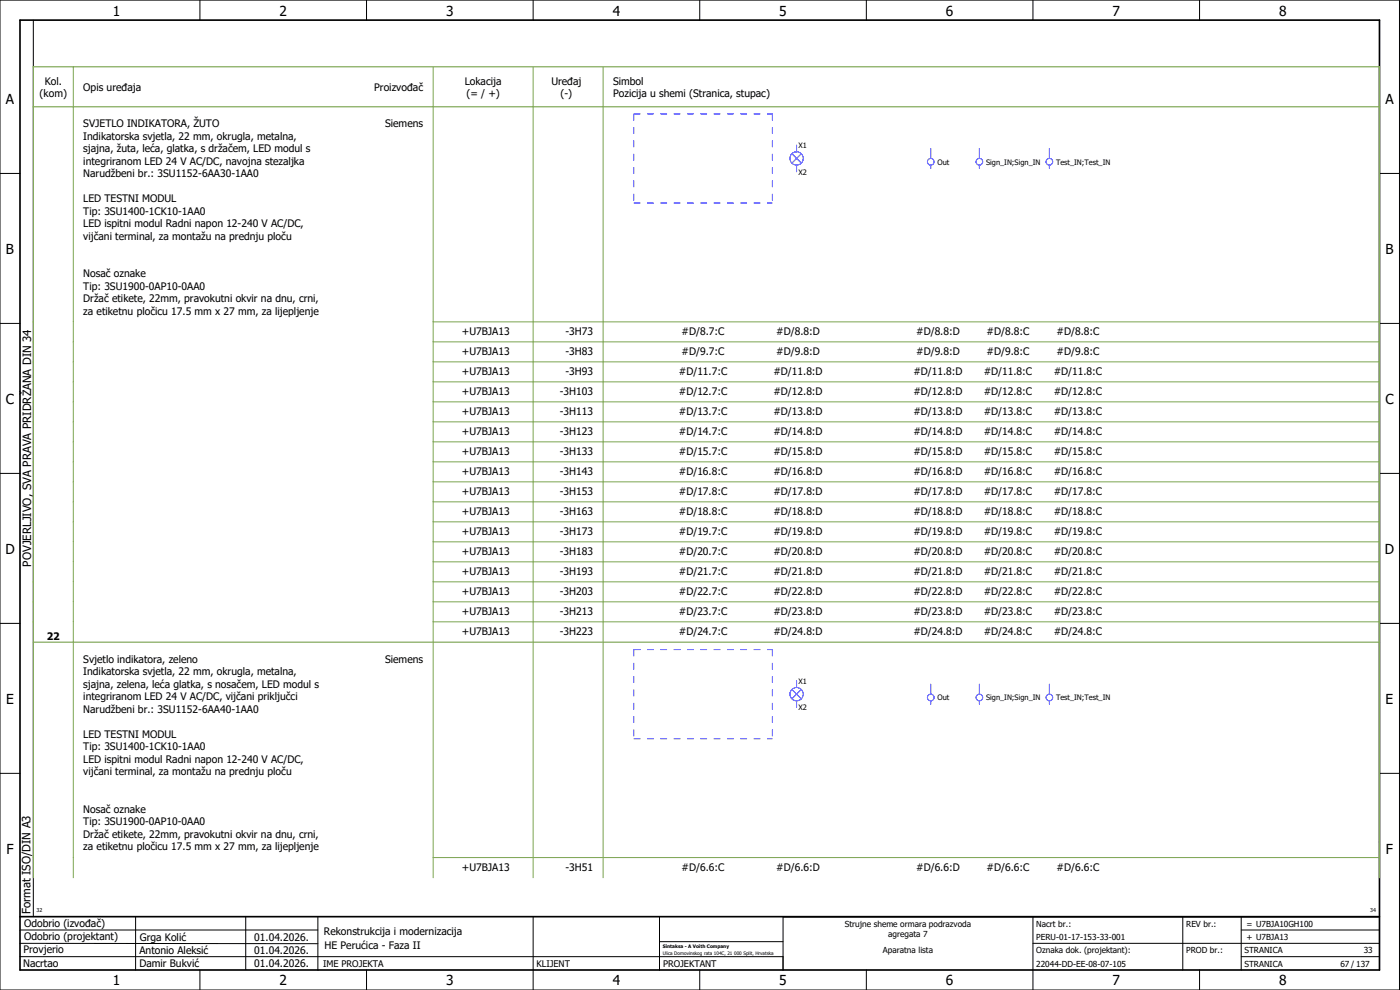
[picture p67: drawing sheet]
<svg xmlns="http://www.w3.org/2000/svg" width="420mm" height="297mm" viewBox="0 0 420 297" stroke-linecap="round" stroke-linejoin="round" font-family="sans-serif">
<defs><g id="words">
<g font-size="4.1">
<text x="33.9" y="4.7">1</text>
<text x="83.9" y="4.7">2</text>
<text x="133.9" y="4.7">3</text>
<text x="183.9" y="4.7">4</text>
<text x="233.9" y="4.7">5</text>
<text x="283.9" y="4.7">6</text>
<text x="333.9" y="4.7">7</text>
<text x="383.9" y="4.7">8</text>
<text x="1.8" y="31.2">A</text>
<text x="415.8" y="31.2">A</text>
<text x="1.8" y="76.2">B</text>
<text x="415.8" y="76.2">B</text>
<text x="1.8" y="121.2">C</text>
<text x="415.8" y="121.2">C</text>
<text x="1.6" y="166.2">D</text>
<text x="415.6" y="166.2">D</text>
<text x="1.8" y="211.2">E</text>
<text x="415.8" y="211.2">E</text>
<text x="1.9" y="256.2">F</text>
<text x="415.9" y="256.2">F</text>
<text x="33.9" y="295.7">1</text>
<text x="83.9" y="295.7">2</text>
<text x="133.9" y="295.7">3</text>
<text x="183.9" y="295.7">4</text>
<text x="233.9" y="295.7">5</text>
<text x="283.9" y="295.7">6</text>
<text x="333.9" y="295.7">7</text>
<text x="383.9" y="295.7">8</text>
</g>
<g font-size="3.4">
<text x="9.4" y="170" transform="rotate(-90 9.4 170)">POVJERLJIVO, SVA PRAVA PRIDRŽANA DIN 34</text>
<text x="9.2" y="274.3" transform="rotate(-90 9.2 274.3)">Format ISO/DIN A3</text>
</g>
<g font-size="3.1">
<text x="11.9" y="29.1">(kom)</text>
<text x="13.4" y="25.4">Kol.</text>
<text x="25" y="27.3">Opis uređaja</text>
<text x="112.3" y="27.3">Proizvođač</text>
<text x="139.5" y="25.4">Lokacija</text>
<text x="140" y="29.1">(= / +)</text>
<text x="165.5" y="25.4">Uređaj</text>
<text x="168.2" y="29.1">(-)</text>
<text x="184" y="25.4">Simbol</text>
<text x="184" y="29.1">Pozicija u shemi (Stranica, stupac)</text>
<text x="25" y="38.2">SVJETLO INDIKATORA, ŽUTO</text>
<text x="25" y="41.9">Indikatorska svjetla, 22 mm, okrugla, metalna,</text>
<text x="115.6" y="38">Siemens</text>
<text x="25" y="45.7">sjajna, žuta, leća, glatka, s držačem, LED modul s</text>
<text x="25" y="49.4">integriranom LED 24 V AC/DC, navojna stezaljka</text>
<text x="25" y="53.2">Narudžbeni br.: 3SU1152-6AA30-1AA0</text>
<text x="25" y="60.7">LED TESTNI MODUL</text>
<text x="25" y="64.4">Tip: 3SU1400-1CK10-1AA0</text>
<text x="25" y="68.2">LED ispitni modul Radni napon 12-240 V AC/DC,</text>
<text x="25" y="71.9">vijčani terminal, za montažu na prednju ploču</text>
<text x="25" y="83.2">Nosač oznake</text>
<text x="25" y="86.9">Tip: 3SU1900-0AP10-0AA0</text>
<text x="25" y="90.7">Držač etikete, 22mm, pravokutni okvir na dnu, crni,</text>
<text x="25" y="94.4">za etiketnu pločicu 17.5 mm x 27 mm, za lijepljenje</text>
<text x="138.6" y="100.6">+U7BJA13</text>
<text x="169.7" y="100.6">-3H73</text>
<text x="204.6" y="100.6">#D/8.7:C</text>
<text x="233" y="100.6">#D/8.8:D</text>
<text x="275" y="100.6">#D/8.8:D</text>
<text x="296.1" y="100.6">#D/8.8:C</text>
<text x="317.1" y="100.6">#D/8.8:C</text>
<text x="138.6" y="106.6">+U7BJA13</text>
<text x="169.7" y="106.6">-3H83</text>
<text x="204.6" y="106.6">#D/9.7:C</text>
<text x="233" y="106.6">#D/9.8:D</text>
<text x="275" y="106.6">#D/9.8:D</text>
<text x="296.1" y="106.6">#D/9.8:C</text>
<text x="317.1" y="106.6">#D/9.8:C</text>
<text x="138.6" y="112.6">+U7BJA13</text>
<text x="169.7" y="112.6">-3H93</text>
<text x="203.7" y="112.6">#D/11.7:C</text>
<text x="232.1" y="112.6">#D/11.8:D</text>
<text x="274.1" y="112.6">#D/11.8:D</text>
<text x="295.2" y="112.6">#D/11.8:C</text>
<text x="316.2" y="112.6">#D/11.8:C</text>
<text x="138.6" y="118.6">+U7BJA13</text>
<text x="168" y="118.6">-3H103</text>
<text x="203.7" y="118.6">#D/12.7:C</text>
<text x="232.1" y="118.6">#D/12.8:D</text>
<text x="274.1" y="118.6">#D/12.8:D</text>
<text x="295.2" y="118.6">#D/12.8:C</text>
<text x="316.2" y="118.6">#D/12.8:C</text>
<text x="138.6" y="124.6">+U7BJA13</text>
<text x="168" y="124.6">-3H113</text>
<text x="203.7" y="124.6">#D/13.7:C</text>
<text x="232.1" y="124.6">#D/13.8:D</text>
<text x="274.1" y="124.6">#D/13.8:D</text>
<text x="295.2" y="124.6">#D/13.8:C</text>
<text x="316.2" y="124.6">#D/13.8:C</text>
<text x="138.6" y="130.6">+U7BJA13</text>
<text x="168" y="130.6">-3H123</text>
<text x="203.7" y="130.6">#D/14.7:C</text>
<text x="232.1" y="130.6">#D/14.8:D</text>
<text x="274.1" y="130.6">#D/14.8:D</text>
<text x="295.2" y="130.6">#D/14.8:C</text>
<text x="316.2" y="130.6">#D/14.8:C</text>
<text x="138.6" y="136.6">+U7BJA13</text>
<text x="168" y="136.6">-3H133</text>
<text x="203.7" y="136.6">#D/15.7:C</text>
<text x="232.1" y="136.6">#D/15.8:D</text>
<text x="274.1" y="136.6">#D/15.8:D</text>
<text x="295.2" y="136.6">#D/15.8:C</text>
<text x="316.2" y="136.6">#D/15.8:C</text>
<text x="138.6" y="142.6">+U7BJA13</text>
<text x="168" y="142.6">-3H143</text>
<text x="203.7" y="142.6">#D/16.8:C</text>
<text x="232.1" y="142.6">#D/16.8:D</text>
<text x="274.1" y="142.6">#D/16.8:D</text>
<text x="295.2" y="142.6">#D/16.8:C</text>
<text x="316.2" y="142.6">#D/16.8:C</text>
<text x="138.6" y="148.6">+U7BJA13</text>
<text x="168" y="148.6">-3H153</text>
<text x="203.7" y="148.6">#D/17.8:C</text>
<text x="232.1" y="148.6">#D/17.8:D</text>
<text x="274.1" y="148.6">#D/17.8:D</text>
<text x="295.2" y="148.6">#D/17.8:C</text>
<text x="316.2" y="148.6">#D/17.8:C</text>
<text x="138.6" y="154.6">+U7BJA13</text>
<text x="168" y="154.6">-3H163</text>
<text x="203.7" y="154.6">#D/18.8:C</text>
<text x="232.1" y="154.6">#D/18.8:D</text>
<text x="274.1" y="154.6">#D/18.8:D</text>
<text x="295.2" y="154.6">#D/18.8:C</text>
<text x="316.2" y="154.6">#D/18.8:C</text>
<text x="138.6" y="160.6">+U7BJA13</text>
<text x="168" y="160.6">-3H173</text>
<text x="203.7" y="160.6">#D/19.7:C</text>
<text x="232.1" y="160.6">#D/19.8:D</text>
<text x="274.1" y="160.6">#D/19.8:D</text>
<text x="295.2" y="160.6">#D/19.8:C</text>
<text x="316.2" y="160.6">#D/19.8:C</text>
<text x="138.6" y="166.6">+U7BJA13</text>
<text x="168" y="166.6">-3H183</text>
<text x="203.7" y="166.6">#D/20.7:C</text>
<text x="232.1" y="166.6">#D/20.8:D</text>
<text x="274.1" y="166.6">#D/20.8:D</text>
<text x="295.2" y="166.6">#D/20.8:C</text>
<text x="316.2" y="166.6">#D/20.8:C</text>
<text x="138.6" y="172.6">+U7BJA13</text>
<text x="168" y="172.6">-3H193</text>
<text x="203.7" y="172.6">#D/21.7:C</text>
<text x="232.1" y="172.6">#D/21.8:D</text>
<text x="274.1" y="172.6">#D/21.8:D</text>
<text x="295.2" y="172.6">#D/21.8:C</text>
<text x="316.2" y="172.6">#D/21.8:C</text>
<text x="138.6" y="178.6">+U7BJA13</text>
<text x="168" y="178.6">-3H203</text>
<text x="203.7" y="178.6">#D/22.7:C</text>
<text x="232.1" y="178.6">#D/22.8:D</text>
<text x="274.1" y="178.6">#D/22.8:D</text>
<text x="295.2" y="178.6">#D/22.8:C</text>
<text x="316.2" y="178.6">#D/22.8:C</text>
<text x="138.6" y="184.6">+U7BJA13</text>
<text x="168" y="184.6">-3H213</text>
<text x="203.7" y="184.6">#D/23.7:C</text>
<text x="232.1" y="184.6">#D/23.8:D</text>
<text x="274.1" y="184.6">#D/23.8:D</text>
<text x="295.2" y="184.6">#D/23.8:C</text>
<text x="316.2" y="184.6">#D/23.8:C</text>
<text x="14" y="191.9">22</text>
<text x="138.6" y="190.6">+U7BJA13</text>
<text x="168" y="190.6">-3H223</text>
<text x="203.7" y="190.6">#D/24.7:C</text>
<text x="232.1" y="190.6">#D/24.8:D</text>
<text x="274.1" y="190.6">#D/24.8:D</text>
<text x="295.2" y="190.6">#D/24.8:C</text>
<text x="316.2" y="190.6">#D/24.8:C</text>
<text x="25" y="198.9">Svjetlo indikatora, zeleno</text>
<text x="25" y="202.7">Indikatorska svjetla, 22 mm, okrugla, metalna,</text>
<text x="115.6" y="198.8">Siemens</text>
<text x="25" y="206.4">sjajna, zelena, leća glatka, s nosačem, LED modul s</text>
<text x="25" y="210.2">integriranom LED 24 V AC/DC, vijčani priključci</text>
<text x="25" y="213.9">Narudžbeni br.: 3SU1152-6AA40-1AA0</text>
<text x="25" y="221.4">LED TESTNI MODUL</text>
<text x="25" y="225.2">Tip: 3SU1400-1CK10-1AA0</text>
<text x="25" y="228.9">LED ispitni modul Radni napon 12-240 V AC/DC,</text>
<text x="25" y="232.7">vijčani terminal, za montažu na prednju ploču</text>
<text x="25" y="243.9">Nosač oznake</text>
<text x="25" y="247.7">Tip: 3SU1900-0AP10-0AA0</text>
<text x="25" y="251.4">Držač etikete, 22mm, pravokutni okvir na dnu, crni,</text>
<text x="25" y="255.2">za etiketnu pločicu 17.5 mm x 27 mm, za lijepljenje</text>
<text x="138.6" y="261.3">+U7BJA13</text>
<text x="169.7" y="261.3">-3H51</text>
<text x="204.6" y="261.3">#D/6.6:C</text>
<text x="233" y="261.3">#D/6.6:D</text>
<text x="275" y="261.3">#D/6.6:D</text>
<text x="296.1" y="261.3">#D/6.6:C</text>
<text x="317.1" y="261.3">#D/6.6:C</text>
<text x="7.2" y="278.1">Odobrio (izvođač)</text>
<text x="97.2" y="280.5">Rekonstrukcija i modernizacija</text>
<text x="7.1" y="286.1">Provjerio</text>
<text x="7.2" y="282.1">Odobrio (projektant)</text>
<text x="41.8" y="286.2">Antonio Aleksić</text>
<text x="42" y="282.3">Grga Kolić</text>
<text x="76.3" y="282.3">01.04.2026.</text>
<text x="76.3" y="286.3">01.04.2026.</text>
<text x="97.4" y="284.8">HE Perućica - Faza II</text>
<text x="6.9" y="290">Nacrtao</text>
<text x="41.8" y="290.3">Damir Bukvić</text>
<text x="76.3" y="290.3">01.04.2026.</text>
</g>
<g font-size="2.7">
<text x="97" y="290.1">IME PROJEKTA</text>
<text x="161" y="290.1">KLIJENT</text>
<text x="199" y="290.1">PROJEKTANT</text>
</g>
<g font-size="2.5">
<text x="253.5" y="278">Strujne sheme ormara podrazvoda</text>
<text x="266.6" y="281">agregata 7</text>
<text x="311" y="278">Nacrt br.:</text>
<text x="356" y="278">REV br.:</text>
<text x="374.1" y="278">= U7BJA10GH100</text>
<text x="265" y="286">Aparatna lista</text>
<text x="311" y="286">Oznaka dok. (projektant):</text>
<text x="311" y="282">PERU-01-17-153-33-001</text>
<text x="356" y="286">PROD br.:</text>
<text x="373.5" y="286">STRANICA</text>
<text x="374.1" y="282.1">+ U7BJA13</text>
<text x="409.3" y="286">33</text>
<text x="311" y="290">22044-DD-EE-08-07-105</text>
<text x="373.5" y="290">STRANICA</text>
<text x="402.3" y="290">67 / 137</text>
</g>
<g font-size="2.2">
<text x="239.7" y="44.5">X1</text>
<text x="239.7" y="52.4">X2</text>
<text x="281.3" y="49.4">Out</text>
<text x="295.9" y="49.4">Sign_IN;Sign_IN</text>
<text x="316.9" y="49.4">Test_IN;Test_IN</text>
<text x="239.7" y="205.2">X1</text>
<text x="239.7" y="213.1">X2</text>
<text x="281.3" y="210.2">Out</text>
<text x="295.9" y="210.2">Sign_IN;Sign_IN</text>
<text x="316.9" y="210.2">Test_IN;Test_IN</text>
</g>
<g font-size="1.6">
<text x="11" y="273.7">32</text>
<text x="411.2" y="273.7">34</text>
</g>
<g font-size="1.4">
<text x="198.9" y="284.4">Sintaksa - A Voith Company</text>
<text x="198.9" y="286.4">Ulica Domovinskog rata 104C, 21 000 Split, Hrvatska</text>
</g>
</g></defs>
<g fill="none" stroke="#000" stroke-width=".3">
<path d="M0 0h420v297h-420zM10 6v269M60 0v6M110 0v6M160 0v6M210 0v6M260 0v6M310 0v6M360 0v6M0 52h6M414 52h6M0 97h6"/>
<path d="M414 97h6M0 142h6M414 142h6M414 176.3v87.4M0 187h6M414 187h6M0 232h6M414 232h6M6 279h89.4M40.7 275v16M73.7 274.9v16M95.4 275.1v16"/>
<path d="M160 275v22M197.9 275.1v16M310 275v22M355 275v16M372.5 279h41.5M372.5 275v16M414 275h-179v16M6 283l89.4 .1M6 287h229M60 291v6M110 291v6M197.9 282.5h37.1"/>
<path d="M210 291v6M260 291v6M310 283h104M360 291v6M372.5 287h41.5"/>
</g>
<path d="M6 6h408v285h-408zM6 275h408" fill="none" stroke="#000" stroke-width=".5"/>
<path d="M10 32h404M10 192.6v-172.6h404v172.6M10 192.8v70.5M10.3 192.7h403.7M414 192.8v70.5" fill="none" stroke="#7ca552" stroke-width=".35"/>
<g fill="none" stroke="#7ca552" stroke-width=".3">
<path d="M22 20v172.6M130 20v172.6M160 20v172.6M181 20v172.6M130 96.6h284M130 102.6h284M130 108.6h284M130 114.6h284M130 120.6h284M130 126.6h284M130 132.6h284M130 138.6h284"/>
<path d="M130 144.6h284M130 150.6h284M130 156.6h284M130 162.6h284M130 168.6h284M130 174.6h284M22 192.8v70.5M130 192.8v70.5M130 180.6h284M130 186.6h284M160 192.8v70.5M181 192.8v70.5"/>
<path d="M130 257.3h284"/>
</g>
<g fill="none" stroke="#00f" stroke-width=".3">
<path d="M237.7 46.1l2.8 2.8M239.1 43.5v2M239.1 49.5v2M240.5 46.1l-2.8 2.8M279.3 44.5v3M279.3 49.5v1M293.9 44.5v3M293.9 49.5v1M314.9 44.5v3M314.9 49.5v1M237.7 206.9l2.8 2.8M239.1 204.3v2"/>
<path d="M239.1 210.3v2M240.5 206.9l-2.8 2.8M279.3 205.3v3M279.3 210.3v1M293.9 205.3v3M293.9 210.3v1M314.9 205.3v3M314.9 210.3v1"/>
<circle cx="239.1" cy="47.5" r="2"/>
<circle cx="279.3" cy="48.5" r="1"/>
<circle cx="293.9" cy="48.5" r="1"/>
<circle cx="314.9" cy="48.5" r="1"/>
<circle cx="239.1" cy="208.3" r="2"/>
<circle cx="279.3" cy="209.3" r="1"/>
<circle cx="293.9" cy="209.3" r="1"/>
<circle cx="314.9" cy="209.3" r="1"/>
</g>
<path d="M190.2 34.2h41.6M190.2 34.2v26.7M231.8 34.2v26.7M190.2 60.9h41.6M190.2 194.9h41.6M190.2 194.9v26.8M231.8 194.9v26.8M190.2 221.7h41.6" fill="none" stroke="#00f" stroke-width=".3" stroke-dasharray="2 2" stroke-linecap="butt"/>
<use href="#words"/>
</svg>
